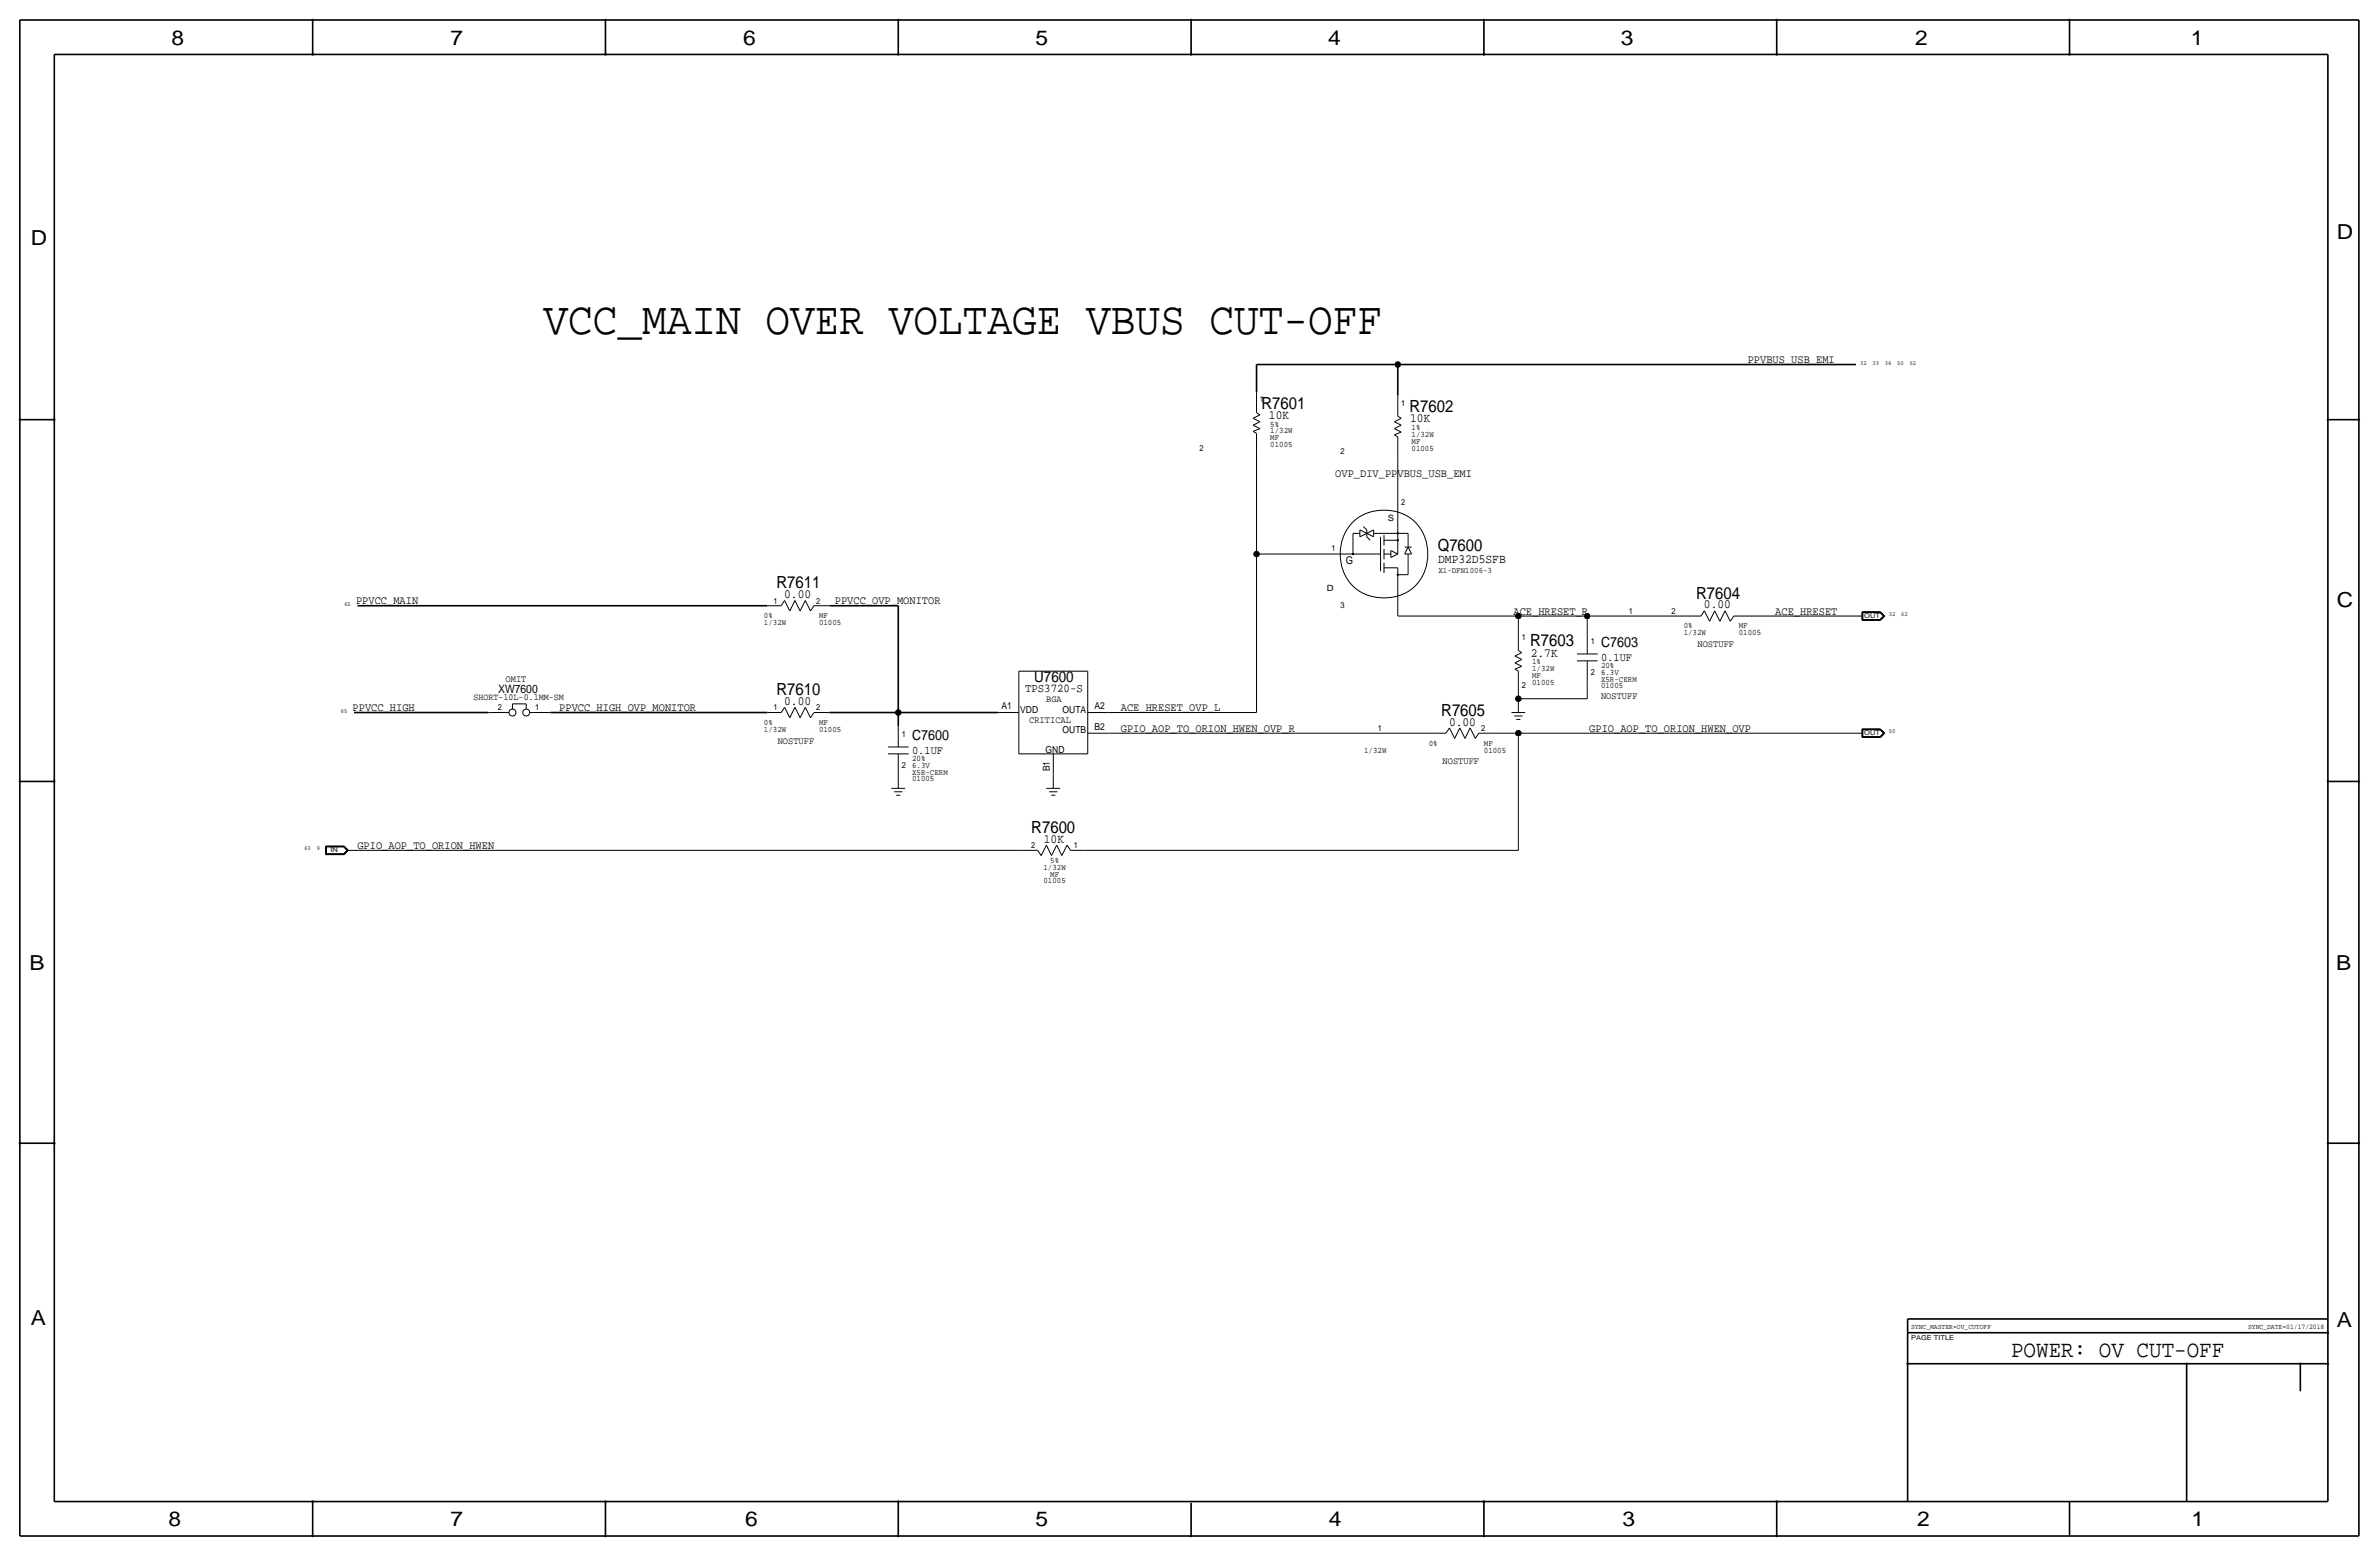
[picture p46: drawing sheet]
<svg xmlns="http://www.w3.org/2000/svg" width="877mm" height="574mm" viewBox="0 0 877 574" stroke-linecap="round" stroke-linejoin="round" font-family="sans-serif">
<defs><g id="words">
<text font-size="17" x="200.4" y="122.9">VCC_MAIN OVER VOLTAGE VBUS CUT-OFF</text>
<text font-size="8.6" x="741.4" y="500.1">POWER: OV CUT-OFF</text>
<g font-size="7.6">
<text x="63.2" y="16.5">8</text>
<text x="166.1" y="16.5">7</text>
<text x="274" y="16.5">6</text>
<text x="381.7" y="16.5">5</text>
<text x="489.7" y="16.5">4</text>
<text x="597.6" y="16.5">3</text>
<text x="706.1" y="16.5">2</text>
<text x="807.7" y="16.5">1</text>
<text x="861.5" y="88.1">D</text>
<text x="11.4" y="90.4">D</text>
<text x="861.5" y="223.8">C</text>
<text x="10.8" y="357.6">B</text>
<text x="861.3" y="357.4">B</text>
<text x="11.3" y="488.4">A</text>
<text x="861.5" y="489.2">A</text>
<text x="62.2" y="562.6">8</text>
<text x="166" y="562.6">7</text>
<text x="274.8" y="562.6">6</text>
<text x="381.7" y="562.6">5</text>
<text x="489.9" y="562.6">4</text>
<text x="598.1" y="562.6">3</text>
<text x="706.8" y="562.6">2</text>
<text x="807.9" y="562.6">1</text>
</g>
<g font-size="6.2">
<text x="465" y="150.6">R7601</text>
<text x="519.6" y="151.9">R7602</text>
<text x="530" y="202.9">Q7600</text>
<text x="286.2" y="216.9">R7611</text>
<text x="625.3" y="220.7">R7604</text>
<text x="564.1" y="238.3">R7603</text>
<text x="286.2" y="256.3">R7610</text>
<text x="531.3" y="263.9">R7605</text>
<text x="380.2" y="307.1">R7600</text>
</g>
<text font-size="5.6" x="381.3" y="251.2">U7600</text>
<g font-size="5.2">
<text x="590.2" y="238.5">C7603</text>
<text x="336.2" y="272.8">C7600</text>
</g>
<g font-size="4.7">
<text x="467.8" y="154.4">10K</text>
<text x="519.9" y="155.7">10K</text>
<text x="530.2" y="207.6">DMP32D5SFB</text>
<text x="289.1" y="220.5">0.00</text>
<text x="628.2" y="224.3">0.00</text>
<text x="564.3" y="242.1">2.7K</text>
<text x="289.1" y="259.8">0.00</text>
<text x="534.2" y="267.5">0.00</text>
<text x="384.8" y="310.6">10K</text>
</g>
<text font-size="4.4" x="377.9" y="255">TPS3720-S</text>
<g font-size="4.3">
<text x="644.3" y="133.9">PPVBUS_USB_EMI</text>
<text x="492.3" y="175.8">OVP_DIV_PPVBUS_USB_EMI</text>
<text x="131.3" y="222.8">PPVCC_MAIN</text>
<text x="307.8" y="222.8">PPVCC_OVP_MONITOR</text>
<text x="558" y="226.6">ACE_HRESET_R</text>
<text x="654.5" y="226.6">ACE_HRESET</text>
<text x="590.2" y="243.6">0.1UF</text>
<text x="183.6" y="255.3">XW7600</text>
<text x="130" y="262.1">PPVCC_HIGH</text>
<text x="206.2" y="262.1">PPVCC_HIGH_OVP_MONITOR</text>
<text x="413.2" y="262.1">ACE_HRESET_OVP_L</text>
<text x="413.2" y="269.7">GPIO_AOP_TO_ORION_HWEN_OVP_R</text>
<text x="585.9" y="269.7">GPIO_AOP_TO_ORION_HWEN_OVP</text>
<text x="336.2" y="277.9">0.1UF</text>
<text x="131.8" y="312.9">GPIO_AOP_TO_ORION_HWEN</text>
</g>
<text font-size="3.9" x="496.2" y="208">G</text>
<g font-size="3.6">
<text x="625.8" y="238.5">NOSTUFF</text>
<text x="186.4" y="251.2">OMIT</text>
<text x="590.2" y="257.6">NOSTUFF</text>
<text x="379.4" y="266.4">CRITICAL</text>
<text x="286.7" y="274.1">NOSTUFF</text>
<text x="531.8" y="281.7">NOSTUFF</text>
</g>
<g font-size="3.5">
<text x="174.6" y="258.1">SHORT-10L-0.1MM-SM</text>
<text x="369.2" y="261.4">A1</text>
<text x="376.1" y="262.6">VDD</text>
<text x="385.7" y="258.8">BGA</text>
<text x="391.8" y="262.6">OUTA</text>
<text x="403.6" y="261.4">A2</text>
<text x="403.6" y="268.9">B2</text>
<text x="391.8" y="270.3">OUTB</text>
<text x="385.5" y="277.4">GND</text>
<text x="387" y="284.3" transform="rotate(-90 387 284.3)">B1</text>
</g>
<g font-size="3.2">
<text x="511.6" y="192">S</text>
<text x="489.2" y="217.9">D</text>
</g>
<g font-size="3.1">
<text x="464.5" y="148.3">1</text>
<text x="516.6" y="149.6">1</text>
<text x="468.3" y="159.8">1/32W</text>
<text x="468.3" y="157.2">5%</text>
<text x="520.4" y="158.5">1%</text>
<text x="520.4" y="161">1/32W</text>
<text x="442.2" y="166.1">2</text>
<text x="468.3" y="164.8">01005</text>
<text x="468.3" y="162.3">MF</text>
<text x="494.2" y="167.4">2</text>
<text x="520.4" y="163.6">MF</text>
<text x="520.4" y="166.1">01005</text>
<text x="516.6" y="186.2">2</text>
<text x="490.9" y="202.9">1</text>
<text x="530.3" y="211.1">X1-DFN1006-3</text>
<text x="281.6" y="227.8">0%</text>
<text x="285.2" y="222.5">1</text>
<text x="300.9" y="222.5">2</text>
<text x="302" y="227.8">MF</text>
<text x="494.2" y="224.3">3</text>
<text x="600.5" y="226.3">1</text>
<text x="616.2" y="226.3">2</text>
<text x="281.6" y="230.4">1/32W</text>
<text x="302" y="230.4">01005</text>
<text x="620.7" y="231.6">0%</text>
<text x="641" y="231.6">MF</text>
<text x="561" y="236">1</text>
<text x="586.4" y="237.2">1</text>
<text x="620.7" y="234.2">1/32W</text>
<text x="641" y="234.2">01005</text>
<text x="564.8" y="244.9">1%</text>
<text x="564.8" y="247.4">1/32W</text>
<text x="564.8" y="249.9">MF</text>
<text x="586.4" y="248.7">2</text>
<text x="590.2" y="251.2">X5R-CERM</text>
<text x="590.2" y="246.1">20%</text>
<text x="590.2" y="248.7">6.3V</text>
<text x="561" y="253.7">2</text>
<text x="564.8" y="252.5">01005</text>
<text x="590.2" y="253.7">01005</text>
<text x="183.6" y="261.6">2</text>
<text x="197.3" y="261.6">1</text>
<text x="285.2" y="261.9">1</text>
<text x="300.9" y="261.9">2</text>
<text x="281.6" y="267.2">0%</text>
<text x="281.6" y="269.7">1/32W</text>
<text x="302" y="269.7">01005</text>
<text x="302" y="267.2">MF</text>
<text x="507.9" y="269.5">1</text>
<text x="546.1" y="269.5">2</text>
<text x="332.4" y="271.5">1</text>
<text x="526.7" y="274.8">0%</text>
<text x="547.1" y="274.8">MF</text>
<text x="336.2" y="280.4">20%</text>
<text x="502.9" y="277.4">1/32W</text>
<text x="547.1" y="277.4">01005</text>
<text x="332.4" y="283">2</text>
<text x="336.2" y="285.5">X5R-CERM</text>
<text x="336.2" y="283">6.3V</text>
<text x="336.2" y="288">01005</text>
<text x="380.2" y="312.7">2</text>
<text x="395.9" y="312.7">1</text>
<text x="384.7" y="320.5">1/32W</text>
<text x="387.2" y="323.1">MF</text>
<text x="387.2" y="318">5%</text>
<text x="384.7" y="325.6">01005</text>
</g>
<g font-size="2.6">
<text x="704.5" y="490">SYNC_MASTER=OV_CUTOFF</text>
<text x="828.8" y="490">SYNC_DATE=01/17/2018</text>
</g>
<g font-size="2.5">
<text x="687.3" y="227.8">OUT</text>
<text x="687.3" y="271">OUT</text>
<text x="121.9" y="314.2">IN</text>
<text x="704.5" y="493.8">PAGE TITLE</text>
</g>
<g font-size="2.3">
<text x="685.7" y="134.4">32</text>
<text x="690.3" y="134.4">33</text>
<text x="694.9" y="134.4">34</text>
<text x="699.5" y="134.4">50</text>
<text x="704" y="134.4">62</text>
<text x="126.9" y="223.3">65</text>
<text x="696.4" y="227.1">32</text>
<text x="700.9" y="227.1">62</text>
<text x="125.7" y="262.6">65</text>
<text x="696.4" y="270.3">50</text>
<text x="112.2" y="313.4">63</text>
<text x="116.8" y="313.4">9</text>
</g>
</g></defs>
<g fill="none" stroke="#000" stroke-width=".6" stroke-linecap="butt">
<path d="M7.3 7.4v558.8zM7.3 7.4h862.3zM115.3 7.4v12.7zM223.2 7.4v12.7zM331.2 7.4v12.7zM439.1 7.4v12.7zM547.1 7.4v12.7zM655 7.4v12.7zM763 7.4v12.7zM869.6 7.4v558.8zM20 20.1v533.4zM20 20.1h838.2z"/>
<path d="M858.2 20.1v533.4zM463.2 134.4h52.1zM463.2 134.4v10.1zM515.3 134.4v11.4zM515.3 134.4h168.9zM7.3 154.7h12.7zM858.2 154.7h11.4zM131.8 223.3h151.1zM305.8 223.3h25.4zM331.2 223.3v39.3zM130.5 262.6h49.5zM202.9 262.6h80z"/>
<path d="M305.8 262.6h25.4zM331.2 262.6v5.1zM331.2 262.6h36.8zM7.3 288h12.7zM858.2 288h11.4zM7.3 421.4h12.7zM858.2 421.4h11.4zM703.3 491.2h154.9zM703.3 486.2h154.9zM703.3 486.2v5zM703.3 491.2v62.3zM703.3 502.7h154.9z"/>
<path d="M806.1 502.7v50.8zM848.1 502.7v10.1zM20 553.5h838.2zM115.3 553.5v12.7zM223.2 553.5v12.7zM331.2 553.5v12.7zM439.1 554v12.2zM547.1 553.5v12.7zM655 553.5v12.7zM763 553.5v12.7zM7.3 566.2h862.3z"/>
</g>
<g fill="none" stroke="#000" stroke-width=".37">
<path d="M462 159l2.5-1zM462 156.7l2.5-1.3zM462 154.2l2.5-1.3zM462 159l1.2 .8zM462 156.7l2.5 1.3zM462 154.2l2.5 1.2zM463.2 159.8v7.6zM463.2 144.5v7.6zM463.2 152.1l1.3 .8zM514 158l2.6-1.3zM514 155.4l2.6-1.2zM514 158l2.6 1.3z"/>
<path d="M514 155.4l2.6 1.3zM515.3 145.8v7.6zM515.3 153.4l1.3 .8zM463.2 167.4v36.8zM514 160.3l2.6-1zM514 160.3l1.3 .7zM515.3 168.7v12.7zM515.3 161v7.7zM498.1 193.1a17.1 17.1 0 0 1 24.3 0 16.9 16.9 0 0 1-3.2 24.9 16.6 16.6 0 0 1-23.3-6 17.4 17.4 0 0 1 2.2-18.9zM498.8 196.6v7.6zM498.8 196.6h2.5zM501.3 195.3l5.1 2.6z"/>
<path d="M501.3 195.3v2.6zM501.3 197.9l5.1-2.6zM502.6 194.1l1.3 1.2zM503.9 197.9l1.3 1.2zM503.9 195.3v2.6zM506.4 195.3v2.6zM506.4 196.6h12.7zM509 197.9v12.7zM510.2 197.2v3.8zM510.2 199.1h5.1zM515.3 181.4v22.8zM519.1 196.6v5.1z"/>
<path d="M463.2 204.2v58.4zM463.2 204.2h24.2zM487.4 204.2h21.6zM510.2 209.3h5.1zM510.2 207.4v3.8zM510.2 202.3v3.8zM510.2 204.2h2.6zM512.8 202.9l2.5 1.3zM512.8 205.5l2.5-1.3zM512.8 202.9v2.6zM515.3 209.3v17.8zM515.3 211.8h3.8z"/>
<path d="M517.9 201.7h2.5zM517.9 204.2h2.5zM519.1 201.7l-1.2 2.5zM519.1 201.7l1.3 2.5zM519.1 204.2v7.6zM282.9 223.3h5.1zM289.3 221.3l1.9 3.9zM289.3 221.3l-1.3 2zM293.1 221.3l-1.9 3.9zM293.1 221.3l1.9 3.9zM296.9 221.3l-1.9 3.9zM296.9 221.3l1.9 3.9z"/>
<path d="M300.1 223.3h5.7zM300.1 223.3l-1.3 1.9zM515.3 227.1h44.5zM559.8 227.1h25.4zM559.8 227.1v5.1zM559.8 232.2v7.6zM559.8 239.8l1.2 .7zM585.2 227.1h36.8zM585.2 227.1v6.3zM585.2 233.4v7.6zM622 227.1h5.1zM628.3 225.1l2 3.9z"/>
<path d="M628.3 225.1l-1.2 2zM632.2 225.1l-1.9 3.9zM632.2 225.1l1.9 3.9zM636 225.1l-1.9 3.9zM636 225.1l1.9 3.9zM639.2 227.1l-1.3 1.9zM639.2 227.1h5.7zM644.9 227.1h39.3zM684.2 227.1h2.6zM686.5 228.7h6.8zM686.5 225.5v3.2zM686.5 225.5h6.8z"/>
<path d="M686.6 225.6h6.6zM686.6 225.6v2.9zM686.6 228.5h6.6zM686.7 225.7h6.5zM686.7 225.7v2.7zM686.7 228.4h6.5zM686.8 225.8h6.3zM686.8 225.8v2.5zM686.8 228.3h6.3zM693.1 225.8l1.3 1.3zM693.1 228.3l1.3-1.2zM693.2 228.4l1.3-1.3z"/>
<path d="M693.2 225.7l1.3 1.4zM693.2 228.5l1.5-1.4zM693.2 225.6l1.5 1.5zM693.3 225.5l1.5 1.6zM693.3 228.7l1.5-1.6zM188.9 259.4h5.1zM188.9 259.4v2zM194 259.4v2zM375.6 247.4h25.4zM375.6 247.4v30.5zM401 247.4v30.5zM558.5 246.6l2.5-1z"/>
<path d="M558.5 244.3l2.5-1.2zM558.5 241.8l2.5-1.3zM558.5 246.6l1.3 .8zM558.5 244.3l2.5 1.3zM558.5 241.8l2.5 1.3zM559.8 257.6h25.4zM559.8 255v2.6zM559.8 257.6v2.5zM559.8 247.4v7.6zM581.4 241h7.6zM581.4 243.6h7.6zM585.2 251.2v6.4z"/>
<path d="M585.2 243.6v7.6zM180 262.6h7.7zM195.3 262.6h7.6zM282.9 262.6h5.1zM289.3 260.7l1.9 3.9zM289.3 260.7l-1.3 1.9zM293.1 260.7l-1.9 3.9zM293.1 260.7l1.9 3.9zM296.9 260.7l-1.9 3.9zM296.9 260.7l1.9 3.9zM300.1 262.6h5.7zM300.1 262.6l-1.3 2z"/>
<path d="M327.4 275.3h7.6zM327.4 277.9h7.6zM331.2 267.7v7.6zM331.2 277.9v7.6zM368 262.6h7.6zM375.6 277.9h25.4zM388.3 277.9v7.6zM401 270.3h7.6zM401 262.6h7.6zM408.6 262.6h54.6zM408.6 270.3h119.4zM528 270.3h5.1z"/>
<path d="M534.4 268.3l1.9 3.9zM534.4 268.3l-1.3 2zM538.2 268.3l-1.9 3.9zM538.2 268.3l1.9 3.9zM542 268.3l-1.9 3.9zM542 268.3l1.9 3.9zM545.2 270.3h5.7zM545.2 270.3l-1.3 1.9zM550.9 270.3h8.9zM557.2 262.6h5.1zM558.2 263.9h3.1zM559 265.2h1.5z"/>
<path d="M559.8 270.3h124.4zM559.8 270.3v43.1zM559.8 260.1v2.5zM684.2 270.3h2.6zM686.5 271.8h6.8zM686.5 268.7v3.1zM686.5 268.7h6.8zM686.6 268.8h6.6zM686.6 268.8v2.9zM686.6 271.7h6.6zM686.7 268.9h6.5zM686.7 268.9v2.7z"/>
<path d="M686.7 271.6h6.5zM686.8 269h6.3zM686.8 269v2.5zM686.8 271.5h6.3zM693.1 269l1.3 1.3zM693.1 271.5l1.3-1.2zM693.2 271.6l1.3-1.3zM693.2 268.9l1.3 1.4zM693.2 271.7l1.5-1.4zM693.2 268.8l1.5 1.5zM693.3 268.7l1.5 1.6zM694.8 270.3l-1.5 1.5z"/>
<path d="M328.6 290.6h5.1zM329.6 291.8h3.1zM330.4 293.1h1.5zM331.2 285.5v2.5zM331.2 288v2.6zM385.8 290.6h5.1zM386.8 291.8h3zM387.6 293.1h1.5zM388.3 285.5v2.5zM388.3 288v2.6zM120 311.9h6.8zM120 311.9v3.1z"/>
<path d="M120 315h6.8zM120.1 312v2.9zM120.1 314.9h6.7zM120.1 312h6.7zM120.2 312.1v2.7zM120.2 314.8h6.5zM120.2 312.1h6.5zM120.3 312.2h6.4zM120.3 312.2v2.5zM120.3 314.7h6.4zM126.7 314.7l1.3-1.3zM126.7 312.2l1.3 1.2z"/>
<path d="M126.7 314.8l1.4-1.4zM126.7 312.1l1.4 1.3zM126.8 312l1.5 1.4zM126.8 314.9l1.5-1.5zM126.8 315l1.6-1.6zM126.8 311.9l1.6 1.5zM128 313.4h2.5zM130.5 313.4h246.4zM376.9 313.4h5.7zM382.6 313.4l1.2 2zM385.8 311.5l1.9 3.9zM385.8 311.5l-2 3.9z"/>
<path d="M389.6 311.5l1.9 3.9zM389.6 311.5l-1.9 3.9zM393.4 311.5l1.3 1.9zM393.4 311.5l-1.9 3.9zM394.7 313.4h5zM399.7 313.4h160.1z"/>
<circle cx="188.9" cy="262.6" r="1.28"/>
<circle cx="194" cy="262.6" r="1.28"/>
</g>
<g fill="#000" stroke="#000" stroke-width=".37">
<path d="M115.1 7.2h.4v.3h-.4zM115.1 19.9h.4v.3h-.4zM223 7.2h.4v.3h-.4zM223 19.9h.4v.3h-.4zM331 19.9h.4v.3h-.4zM331 7.2h.4v.3h-.4zM438.9 7.2h.4v.3h-.4zM438.9 19.9h.4v.3h-.4zM546.9 7.2h.4v.3h-.4zM546.9 19.9h.4v.3h-.4zM654.8 19.9h.4v.3h-.4zM654.8 7.2h.4v.3h-.4z"/>
<path d="M762.8 19.9h.4v.3h-.4zM762.8 7.2h.4v.3h-.4zM7.1 154.5h.4v.4h-.4zM19.8 154.5h.4v.4h-.4zM858 154.5h.4v.4h-.4zM869.5 154.5h.3v.4h-.3zM515.1 196.4h.4v.4h-.4zM515.1 199h.4v.3h-.4zM498.6 204h.4v.4h-.4zM515.1 211.7h.4v.3h-.4zM7.1 287.9h.4v.3h-.4zM19.8 287.9h.4v.3h-.4z"/>
<path d="M858 287.9h.4v.3h-.4zM869.5 287.9h.3v.3h-.3zM7.1 421.2h.4v.4h-.4zM19.8 421.2h.4v.4h-.4zM858 421.2h.4v.4h-.4zM869.5 421.2h.3v.4h-.3zM858 491.1h.4v.3h-.4zM703.1 502.5h.4v.3h-.4zM806 502.5h.3v.3h-.3zM847.9 502.5h.3v.3h-.3zM858 502.5h.4v.3h-.4zM115.1 553.3h.4v.3h-.4z"/>
<path d="M223 553.3h.4v.3h-.4zM331 553.3h.4v.3h-.4zM546.9 553.3h.4v.3h-.4zM654.8 553.3h.4v.3h-.4zM115.1 566h.4v.3h-.4zM223 566h.4v.3h-.4zM331 566h.4v.3h-.4zM438.9 566h.4v.3h-.4zM546.9 566h.4v.3h-.4zM654.8 566h.4v.3h-.4z"/>
<circle cx="515.3" cy="134.4" r="1.02"/>
<circle cx="463.2" cy="204.2" r="1.02"/>
<circle cx="559.8" cy="227.1" r="1.02"/>
<circle cx="585.2" cy="227.1" r="1.02"/>
<circle cx="559.8" cy="257.6" r="1.02"/>
<circle cx="331.2" cy="262.6" r="1.02"/>
<circle cx="559.8" cy="270.3" r="1.02"/>
</g>
<use href="#words"/>
</svg>
